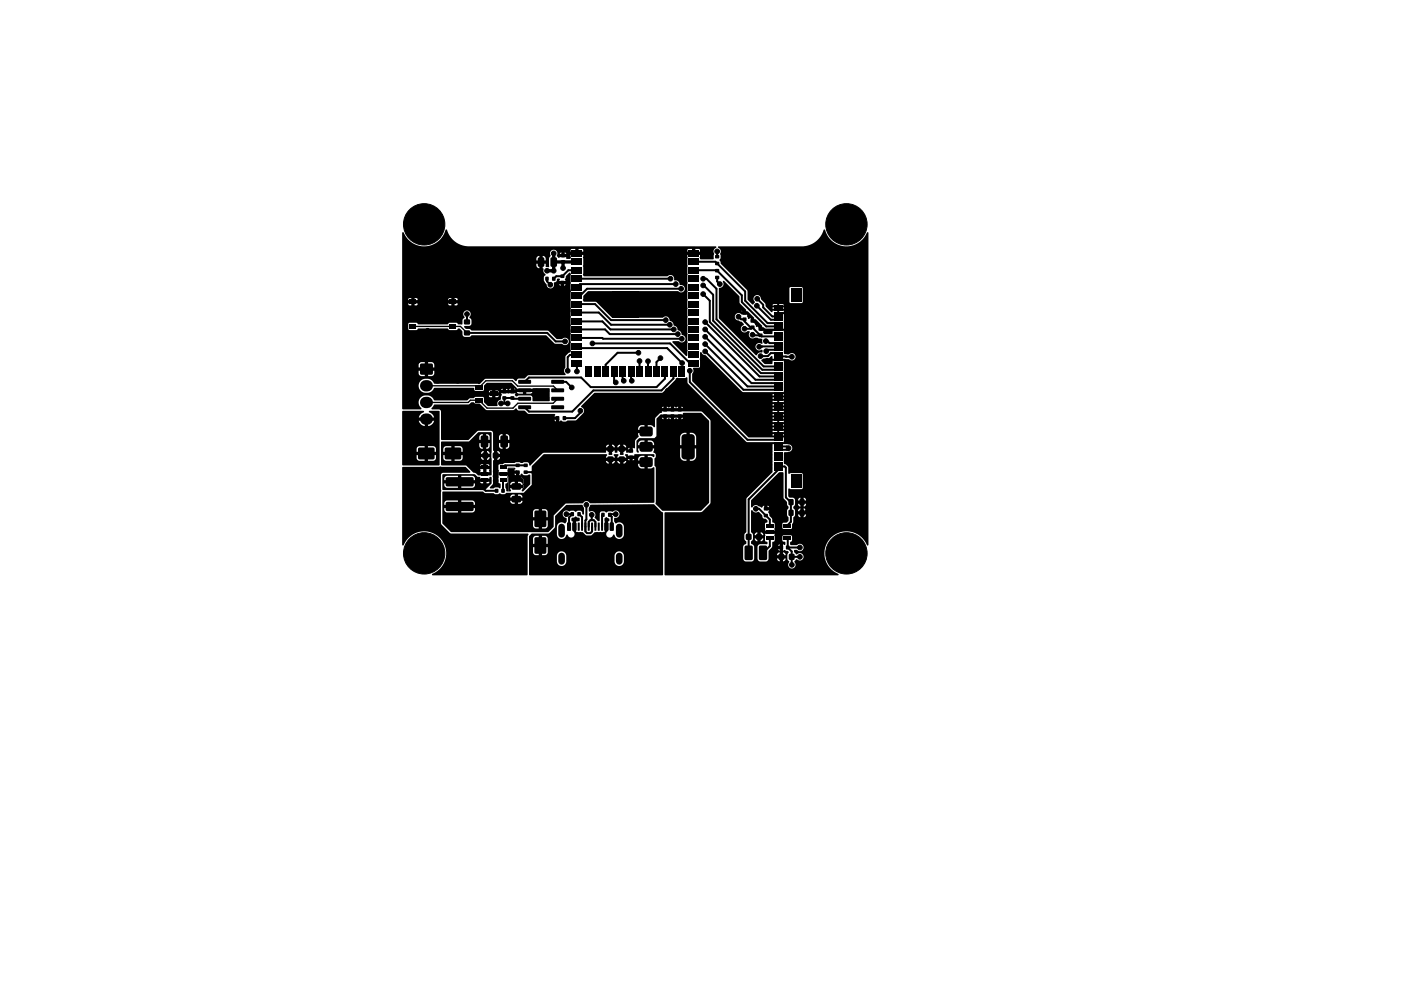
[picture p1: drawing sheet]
<svg xmlns="http://www.w3.org/2000/svg" width="210mm" height="148mm" viewBox="0 0 210 148" stroke-linecap="round" stroke-linejoin="round" font-family="sans-serif">
<g fill="#000" stroke="#000" stroke-width=".15">
<circle cx="61.1" cy="37.6" r=".35"/>
<circle cx="62.6" cy="39.1" r=".35"/>
<circle cx="63.6" cy="33.6" r="3.1"/>
<circle cx="64.1" cy="37.6" r=".35"/>
<circle cx="65.6" cy="39.1" r=".35"/>
<circle cx="67.1" cy="37.6" r=".35"/>
<circle cx="68.6" cy="39.1" r=".35"/>
<circle cx="70.1" cy="37.6" r=".35"/>
<circle cx="71.6" cy="39.1" r=".35"/>
<circle cx="73.1" cy="37.6" r=".35"/>
<circle cx="74.6" cy="39.1" r=".35"/>
<circle cx="76.1" cy="37.6" r=".35"/>
<circle cx="77.6" cy="39.1" r=".35"/>
<circle cx="79.1" cy="37.6" r=".35"/>
<circle cx="83" cy="38" r=".35"/>
<circle cx="88.1" cy="37.6" r=".35"/>
<circle cx="89.6" cy="39.1" r=".35"/>
<circle cx="91.1" cy="37.6" r=".35"/>
<circle cx="92.6" cy="39.1" r=".35"/>
<circle cx="94.1" cy="37.6" r=".35"/>
<circle cx="95.6" cy="39.1" r=".35"/>
<circle cx="97.1" cy="37.6" r=".35"/>
<circle cx="98.6" cy="39.1" r=".35"/>
<circle cx="100.1" cy="37.6" r=".35"/>
<circle cx="101.6" cy="39.1" r=".35"/>
<circle cx="106.1" cy="37.6" r=".35"/>
<circle cx="107.5" cy="37.7" r=".35"/>
<circle cx="109.1" cy="37.6" r=".35"/>
<circle cx="110.6" cy="39.1" r=".35"/>
<circle cx="112.1" cy="37.6" r=".35"/>
<circle cx="113.6" cy="39.1" r=".35"/>
<circle cx="115.1" cy="37.6" r=".35"/>
<circle cx="116.6" cy="39.1" r=".35"/>
<circle cx="118.1" cy="37.6" r=".35"/>
<circle cx="119.6" cy="39.1" r=".35"/>
<circle cx="121.1" cy="37.6" r=".35"/>
<circle cx="122.6" cy="39.1" r=".35"/>
<circle cx="124.1" cy="37.6" r=".35"/>
<circle cx="125.6" cy="39.1" r=".35"/>
<circle cx="126.9" cy="33.6" r="3.1"/>
<circle cx="127.1" cy="37.6" r=".35"/>
<circle cx="128.6" cy="39.1" r=".35"/>
<circle cx="61.1" cy="43.6" r=".35"/>
<circle cx="61.1" cy="40.6" r=".35"/>
<circle cx="61.1" cy="58.6" r=".35"/>
<circle cx="61.1" cy="52.6" r=".35"/>
<circle cx="61.1" cy="46.6" r=".35"/>
<circle cx="61.1" cy="55.6" r=".35"/>
<circle cx="62.6" cy="51.1" r=".35"/>
<circle cx="62.6" cy="54.1" r=".35"/>
<circle cx="62.6" cy="42.1" r=".35"/>
<circle cx="64.1" cy="43.6" r=".35"/>
<circle cx="64.1" cy="40.6" r=".35"/>
<circle cx="64.1" cy="49.6" r=".35"/>
<circle cx="64.1" cy="52.6" r=".35"/>
<circle cx="64.1" cy="46.6" r=".35"/>
<circle cx="65.6" cy="45.1" r=".35"/>
<circle cx="65.6" cy="51.1" r=".35"/>
<circle cx="65.6" cy="57.1" r=".35"/>
<circle cx="65.6" cy="54.1" r=".35"/>
<circle cx="65.6" cy="42.1" r=".35"/>
<circle cx="65.6" cy="48.1" r=".35"/>
<circle cx="67.1" cy="43.6" r=".35"/>
<circle cx="67.1" cy="40.6" r=".35"/>
<circle cx="67.1" cy="58.6" r=".35"/>
<circle cx="67.1" cy="52.6" r=".35"/>
<circle cx="67.1" cy="55.6" r=".35"/>
<circle cx="67.1" cy="46.6" r=".35"/>
<circle cx="68.6" cy="51.1" r=".35"/>
<circle cx="68.6" cy="42.1" r=".35"/>
<circle cx="68.6" cy="54.1" r=".35"/>
<circle cx="68.6" cy="57.1" r=".35"/>
<circle cx="70" cy="47.1" r=".35"/>
<circle cx="70.1" cy="43.6" r=".35"/>
<circle cx="70.1" cy="40.6" r=".35"/>
<circle cx="70.1" cy="58.6" r=".35"/>
<circle cx="70.1" cy="52.6" r=".35"/>
<circle cx="70.1" cy="55.6" r=".35"/>
<circle cx="71.6" cy="45.1" r=".35"/>
<circle cx="71.6" cy="51.1" r=".35"/>
<circle cx="71.6" cy="48.1" r=".35"/>
<circle cx="71.6" cy="42.1" r=".35"/>
<circle cx="71.6" cy="54.1" r=".35"/>
<circle cx="73.1" cy="43.6" r=".35"/>
<circle cx="73.1" cy="40.6" r=".35"/>
<circle cx="73.1" cy="52.6" r=".35"/>
<circle cx="73.1" cy="46.6" r=".35"/>
<circle cx="73.1" cy="55.6" r=".35"/>
<circle cx="74.6" cy="45.1" r=".35"/>
<circle cx="74.6" cy="51.1" r=".35"/>
<circle cx="74.6" cy="42.1" r=".35"/>
<circle cx="74.6" cy="54.1" r=".35"/>
<circle cx="74.6" cy="48.1" r=".35"/>
<circle cx="75.1" cy="57.9" r=".35"/>
<circle cx="76" cy="57.9" r=".35"/>
<circle cx="76.1" cy="43.6" r=".35"/>
<circle cx="76.1" cy="40.6" r=".35"/>
<circle cx="76.1" cy="52.6" r=".35"/>
<circle cx="76.1" cy="55.6" r=".35"/>
<circle cx="76.1" cy="46.6" r=".35"/>
<circle cx="77.6" cy="51.1" r=".35"/>
<circle cx="77.6" cy="45.1" r=".35"/>
<circle cx="77.6" cy="48.1" r=".35"/>
<circle cx="77.6" cy="42.1" r=".35"/>
<circle cx="77.6" cy="54.1" r=".35"/>
<circle cx="79.1" cy="43.6" r=".35"/>
<circle cx="79.1" cy="40.6" r=".35"/>
<circle cx="79.1" cy="52.6" r=".35"/>
<circle cx="79.1" cy="46.6" r=".35"/>
<circle cx="79.1" cy="55.6" r=".35"/>
<circle cx="80.4" cy="58.7" r=".35"/>
<circle cx="80.6" cy="45.1" r=".35"/>
<circle cx="80.6" cy="51.1" r=".35"/>
<circle cx="80.6" cy="42.1" r=".35"/>
<circle cx="80.6" cy="48.1" r=".35"/>
<circle cx="80.6" cy="54.1" r=".35"/>
<circle cx="81.6" cy="59.7" r=".35"/>
<circle cx="82" cy="40.6" r=".35"/>
<circle cx="82.1" cy="43.6" r=".35"/>
<circle cx="82.1" cy="52.6" r=".35"/>
<circle cx="82.1" cy="55.6" r=".35"/>
<circle cx="82.1" cy="46.6" r=".35"/>
<circle cx="82.5" cy="42.7" r=".35"/>
<circle cx="83" cy="40.6" r=".35"/>
<circle cx="83.6" cy="45.1" r=".35"/>
<circle cx="83.6" cy="48.1" r=".35"/>
<circle cx="83.6" cy="54.1" r=".35"/>
<circle cx="84.4" cy="40.2" r=".35"/>
<circle cx="84.7" cy="51.2" r=".35"/>
<circle cx="85.1" cy="43.6" r=".35"/>
<circle cx="85.1" cy="49.6" r=".35"/>
<circle cx="85.1" cy="46.6" r=".35"/>
<circle cx="85.1" cy="55.6" r=".35"/>
<circle cx="85.7" cy="58.1" r=".35"/>
<circle cx="86.5" cy="55.7" r=".35"/>
<circle cx="88.1" cy="40.6" r=".35"/>
<circle cx="88.8" cy="51.5" r=".35"/>
<circle cx="90.2" cy="44.7" r=".35"/>
<circle cx="91.1" cy="40.6" r=".35"/>
<circle cx="92.3" cy="57.3" r=".35"/>
<circle cx="92.3" cy="45" r=".3"/>
<circle cx="92.3" cy="46.4" r=".3"/>
<circle cx="93" cy="45.7" r=".3"/>
<circle cx="93" cy="47.1" r=".3"/>
<circle cx="93" cy="44.3" r=".3"/>
<circle cx="93.5" cy="57.1" r=".35"/>
<circle cx="93.7" cy="45" r=".3"/>
<circle cx="93.7" cy="46.4" r=".3"/>
<circle cx="94.1" cy="40.6" r=".35"/>
<circle cx="94.4" cy="45.7" r=".3"/>
<circle cx="94.4" cy="47.1" r=".3"/>
<circle cx="94.4" cy="44.3" r=".3"/>
<circle cx="94.7" cy="57.1" r=".35"/>
<circle cx="95.1" cy="45" r=".3"/>
<circle cx="95.1" cy="46.4" r=".3"/>
<circle cx="95.7" cy="52.9" r=".35"/>
<circle cx="95.9" cy="54.1" r=".35"/>
<circle cx="97.1" cy="40.6" r=".35"/>
<circle cx="97.1" cy="54.2" r=".35"/>
<circle cx="99" cy="53.7" r=".35"/>
<circle cx="99.8" cy="48" r=".35"/>
<circle cx="100.1" cy="40.6" r=".35"/>
<circle cx="100.1" cy="58.6" r=".35"/>
<circle cx="100.1" cy="46.6" r=".35"/>
<circle cx="100.4" cy="48.7" r=".35"/>
<circle cx="100.5" cy="41.8" r=".35"/>
<circle cx="101" cy="49.4" r=".35"/>
<circle cx="101.3" cy="42.6" r=".35"/>
<circle cx="101.6" cy="50.1" r=".35"/>
<circle cx="102.1" cy="43.3" r=".35"/>
<circle cx="102.2" cy="50.8" r=".35"/>
<circle cx="102.2" cy="54.4" r=".35"/>
<circle cx="103.4" cy="55.6" r=".35"/>
<circle cx="104.6" cy="57.1" r=".35"/>
<circle cx="105.4" cy="42.8" r=".35"/>
<circle cx="105.4" cy="41.8" r=".35"/>
<circle cx="105.4" cy="44.1" r=".35"/>
<circle cx="105.7" cy="48.3" r=".35"/>
<circle cx="105.7" cy="50.5" r=".35"/>
<circle cx="105.7" cy="49.4" r=".35"/>
<circle cx="105.7" cy="52.7" r=".35"/>
<circle cx="105.7" cy="51.6" r=".35"/>
<circle cx="106.1" cy="58.6" r=".35"/>
<circle cx="107.6" cy="57.1" r=".35"/>
<circle cx="107.9" cy="42.6" r=".35"/>
<circle cx="109.1" cy="58.6" r=".35"/>
<circle cx="109.1" cy="46.6" r=".35"/>
<circle cx="110.6" cy="46.4" r=".35"/>
<circle cx="110.7" cy="47.5" r=".35"/>
<circle cx="111.6" cy="49.3" r=".35"/>
<circle cx="112.1" cy="40.6" r=".35"/>
<circle cx="112.8" cy="50.2" r=".35"/>
<circle cx="113.5" cy="45.9" r=".35"/>
<circle cx="113.5" cy="44.8" r=".35"/>
<circle cx="113.6" cy="42.1" r=".35"/>
<circle cx="113.8" cy="52" r=".35"/>
<circle cx="114" cy="53.4" r=".35"/>
<circle cx="114.8" cy="51.2" r=".35"/>
<circle cx="114.9" cy="52.7" r=".35"/>
<circle cx="115" cy="54.1" r=".35"/>
<circle cx="115.1" cy="43.6" r=".35"/>
<circle cx="115.1" cy="40.6" r=".35"/>
<circle cx="116.6" cy="45.1" r=".35"/>
<circle cx="116.6" cy="42.1" r=".35"/>
<circle cx="118.1" cy="40.6" r=".35"/>
<circle cx="118.1" cy="58.6" r=".35"/>
<circle cx="118.1" cy="49.6" r=".35"/>
<circle cx="118.1" cy="52.6" r=".35"/>
<circle cx="118.1" cy="46.6" r=".35"/>
<circle cx="118.1" cy="55.6" r=".35"/>
<circle cx="118.7" cy="53.5" r=".35"/>
<circle cx="119.6" cy="51.1" r=".35"/>
<circle cx="119.6" cy="57.1" r=".35"/>
<circle cx="119.6" cy="54.1" r=".35"/>
<circle cx="119.6" cy="42.1" r=".35"/>
<circle cx="119.6" cy="48.1" r=".35"/>
<circle cx="121.1" cy="43.6" r=".35"/>
<circle cx="121.1" cy="40.6" r=".35"/>
<circle cx="121.1" cy="58.6" r=".35"/>
<circle cx="121.1" cy="49.6" r=".35"/>
<circle cx="121.1" cy="52.6" r=".35"/>
<circle cx="121.1" cy="46.6" r=".35"/>
<circle cx="121.1" cy="55.6" r=".35"/>
<circle cx="122.6" cy="45.1" r=".35"/>
<circle cx="122.6" cy="51.1" r=".35"/>
<circle cx="122.6" cy="57.1" r=".35"/>
<circle cx="122.6" cy="54.1" r=".35"/>
<circle cx="122.6" cy="42.1" r=".35"/>
<circle cx="122.6" cy="48.1" r=".35"/>
<circle cx="124.1" cy="43.6" r=".35"/>
<circle cx="124.1" cy="40.6" r=".35"/>
<circle cx="124.1" cy="58.6" r=".35"/>
<circle cx="124.1" cy="49.6" r=".35"/>
<circle cx="124.1" cy="52.6" r=".35"/>
<circle cx="124.1" cy="46.6" r=".35"/>
<circle cx="124.1" cy="55.6" r=".35"/>
<circle cx="125.6" cy="45.1" r=".35"/>
<circle cx="125.6" cy="51.1" r=".35"/>
<circle cx="125.6" cy="48.1" r=".35"/>
<circle cx="125.6" cy="42.1" r=".35"/>
<circle cx="125.6" cy="57.1" r=".35"/>
<circle cx="125.6" cy="54.1" r=".35"/>
<circle cx="127.1" cy="43.6" r=".35"/>
<circle cx="127.1" cy="40.6" r=".35"/>
<circle cx="127.1" cy="58.6" r=".35"/>
<circle cx="127.1" cy="49.6" r=".35"/>
<circle cx="127.1" cy="52.6" r=".35"/>
<circle cx="127.1" cy="46.6" r=".35"/>
<circle cx="127.1" cy="55.6" r=".35"/>
<circle cx="128.6" cy="45.1" r=".35"/>
<circle cx="128.6" cy="51.1" r=".35"/>
<circle cx="128.6" cy="42.1" r=".35"/>
<circle cx="128.6" cy="57.1" r=".35"/>
<circle cx="128.6" cy="48.1" r=".35"/>
<circle cx="128.6" cy="54.1" r=".35"/>
<circle cx="61.1" cy="73.6" r=".35"/>
<circle cx="61.1" cy="79.6" r=".35"/>
<circle cx="61.1" cy="70.6" r=".35"/>
<circle cx="61.1" cy="76.6" r=".35"/>
<circle cx="62.6" cy="72.1" r=".35"/>
<circle cx="62.6" cy="75.1" r=".35"/>
<circle cx="62.6" cy="78.1" r=".35"/>
<circle cx="64.1" cy="73.6" r=".35"/>
<circle cx="64.1" cy="70.6" r=".35"/>
<circle cx="64.1" cy="76.6" r=".35"/>
<circle cx="67.1" cy="64.6" r=".35"/>
<circle cx="67.1" cy="61.6" r=".35"/>
<circle cx="68.6" cy="63.1" r=".35"/>
<circle cx="70.1" cy="64.6" r=".35"/>
<circle cx="70.1" cy="61.6" r=".35"/>
<circle cx="71.6" cy="63.1" r=".35"/>
<circle cx="74.3" cy="70.7" r=".35"/>
<circle cx="74.3" cy="72.1" r=".35"/>
<circle cx="74.6" cy="63.1" r=".35"/>
<circle cx="75.1" cy="60.5" r=".35"/>
<circle cx="75.6" cy="68.9" r=".35"/>
<circle cx="76.1" cy="60.5" r=".35"/>
<circle cx="76.6" cy="71" r=".35"/>
<circle cx="77.1" cy="66.8" r=".35"/>
<circle cx="77.1" cy="65.7" r=".35"/>
<circle cx="77.6" cy="63.1" r=".35"/>
<circle cx="77.7" cy="71.7" r=".35"/>
<circle cx="79" cy="72.3" r=".35"/>
<circle cx="79.1" cy="64.6" r=".35"/>
<circle cx="80.6" cy="66.1" r=".35"/>
<circle cx="80.6" cy="63.1" r=".35"/>
<circle cx="82.1" cy="64.6" r=".35"/>
<circle cx="83.6" cy="66.1" r=".35"/>
<circle cx="84.9" cy="77.1" r=".35"/>
<circle cx="85.1" cy="64.6" r=".35"/>
<circle cx="86.3" cy="66.1" r=".35"/>
<circle cx="87" cy="61.6" r=".35"/>
<circle cx="87.9" cy="75.7" r=".35"/>
<circle cx="88.7" cy="77.2" r=".35"/>
<circle cx="89.6" cy="60.1" r=".35"/>
<circle cx="89.6" cy="66.1" r=".35"/>
<circle cx="89.6" cy="63.1" r=".35"/>
<circle cx="89.7" cy="71.7" r=".35"/>
<circle cx="89.7" cy="74.7" r=".35"/>
<circle cx="89.7" cy="68.7" r=".35"/>
<circle cx="90.4" cy="73.2" r=".35"/>
<circle cx="90.4" cy="70.2" r=".35"/>
<circle cx="91.1" cy="64.6" r=".35"/>
<circle cx="91.1" cy="61.6" r=".35"/>
<circle cx="91.2" cy="71.7" r=".35"/>
<circle cx="91.2" cy="74.7" r=".35"/>
<circle cx="91.5" cy="66" r=".35"/>
<circle cx="91.9" cy="70.2" r=".35"/>
<circle cx="91.9" cy="73.2" r=".35"/>
<circle cx="92.3" cy="77.1" r=".35"/>
<circle cx="92.6" cy="60.1" r=".35"/>
<circle cx="92.6" cy="63.1" r=".35"/>
<circle cx="92.7" cy="71.7" r=".35"/>
<circle cx="92.7" cy="74.7" r=".35"/>
<circle cx="93.2" cy="66" r=".35"/>
<circle cx="93.4" cy="73.2" r=".35"/>
<circle cx="93.4" cy="70.2" r=".35"/>
<circle cx="94.1" cy="64.6" r=".35"/>
<circle cx="94.1" cy="61.6" r=".35"/>
<circle cx="94.2" cy="74.7" r=".35"/>
<circle cx="94.2" cy="71.7" r=".35"/>
<circle cx="94.6" cy="66.2" r=".35"/>
<circle cx="94.9" cy="73.2" r=".35"/>
<circle cx="94.9" cy="70.2" r=".35"/>
<circle cx="95.6" cy="60.1" r=".35"/>
<circle cx="95.6" cy="63.1" r=".35"/>
<circle cx="95.7" cy="74.7" r=".35"/>
<circle cx="95.7" cy="71.7" r=".35"/>
<circle cx="96.4" cy="73.2" r=".35"/>
<circle cx="97.1" cy="61.6" r=".35"/>
<circle cx="97.2" cy="71.7" r=".35"/>
<circle cx="97.2" cy="74.7" r=".35"/>
<circle cx="98.6" cy="60.1" r=".35"/>
<circle cx="99.2" cy="63.6" r=".35"/>
<circle cx="99.2" cy="65.1" r=".35"/>
<circle cx="99.2" cy="71.1" r=".35"/>
<circle cx="99.2" cy="72.6" r=".35"/>
<circle cx="99.2" cy="69.6" r=".35"/>
<circle cx="99.2" cy="75.6" r=".35"/>
<circle cx="99.2" cy="74.1" r=".35"/>
<circle cx="99.2" cy="68.1" r=".35"/>
<circle cx="99.2" cy="66.6" r=".35"/>
<circle cx="99.7" cy="60.4" r=".35"/>
<circle cx="100.1" cy="79.6" r=".35"/>
<circle cx="100.7" cy="63.6" r=".35"/>
<circle cx="100.7" cy="65.1" r=".35"/>
<circle cx="100.7" cy="71.1" r=".35"/>
<circle cx="100.7" cy="72.6" r=".35"/>
<circle cx="100.7" cy="69.6" r=".35"/>
<circle cx="100.7" cy="75.6" r=".35"/>
<circle cx="100.7" cy="74.1" r=".35"/>
<circle cx="100.7" cy="68.1" r=".35"/>
<circle cx="100.7" cy="66.6" r=".35"/>
<circle cx="100.8" cy="60.4" r=".35"/>
<circle cx="101.6" cy="78.1" r=".35"/>
<circle cx="101.9" cy="60.4" r=".35"/>
<circle cx="102.2" cy="63.6" r=".35"/>
<circle cx="102.2" cy="71.1" r=".35"/>
<circle cx="102.2" cy="69.6" r=".35"/>
<circle cx="102.2" cy="72.6" r=".35"/>
<circle cx="102.2" cy="74.1" r=".35"/>
<circle cx="102.2" cy="75.6" r=".35"/>
<circle cx="103.1" cy="79.6" r=".35"/>
<circle cx="103.7" cy="63.6" r=".35"/>
<circle cx="103.7" cy="71.1" r=".35"/>
<circle cx="103.7" cy="72.6" r=".35"/>
<circle cx="103.7" cy="69.6" r=".35"/>
<circle cx="103.7" cy="75.6" r=".35"/>
<circle cx="103.7" cy="74.1" r=".35"/>
<circle cx="104.6" cy="78.1" r=".35"/>
<circle cx="105.2" cy="63.6" r=".35"/>
<circle cx="105.2" cy="65.1" r=".35"/>
<circle cx="105.2" cy="71.1" r=".35"/>
<circle cx="105.2" cy="72.6" r=".35"/>
<circle cx="105.2" cy="69.6" r=".35"/>
<circle cx="105.2" cy="75.6" r=".35"/>
<circle cx="105.2" cy="74.1" r=".35"/>
<circle cx="105.2" cy="66.6" r=".35"/>
<circle cx="105.2" cy="68.1" r=".35"/>
<circle cx="106.1" cy="79.6" r=".35"/>
<circle cx="106.1" cy="76.6" r=".35"/>
<circle cx="107.6" cy="60.1" r=".35"/>
<circle cx="107.6" cy="66.1" r=".35"/>
<circle cx="107.6" cy="75.1" r=".35"/>
<circle cx="107.6" cy="72.1" r=".35"/>
<circle cx="107.6" cy="69.1" r=".35"/>
<circle cx="107.6" cy="78.1" r=".35"/>
<circle cx="109.1" cy="73.6" r=".35"/>
<circle cx="109.1" cy="79.6" r=".35"/>
<circle cx="109.1" cy="67.6" r=".35"/>
<circle cx="109.1" cy="70.6" r=".35"/>
<circle cx="109.1" cy="76.6" r=".35"/>
<circle cx="109.1" cy="61.6" r=".35"/>
<circle cx="110.6" cy="60.1" r=".35"/>
<circle cx="110.6" cy="72.1" r=".35"/>
<circle cx="110.6" cy="75.1" r=".35"/>
<circle cx="110.6" cy="69.1" r=".35"/>
<circle cx="110.6" cy="78.1" r=".35"/>
<circle cx="110.6" cy="63.1" r=".35"/>
<circle cx="112.1" cy="64.6" r=".35"/>
<circle cx="112.1" cy="73.6" r=".35"/>
<circle cx="112.1" cy="70.6" r=".35"/>
<circle cx="112.1" cy="61.6" r=".35"/>
<circle cx="113.3" cy="76.3" r=".35"/>
<circle cx="113.6" cy="60.1" r=".35"/>
<circle cx="113.6" cy="78.1" r=".35"/>
<circle cx="113.6" cy="63.1" r=".35"/>
<circle cx="115.1" cy="64.6" r=".35"/>
<circle cx="115.1" cy="73.6" r=".35"/>
<circle cx="115.1" cy="67.6" r=".35"/>
<circle cx="115.1" cy="70.6" r=".35"/>
<circle cx="115.1" cy="61.6" r=".35"/>
<circle cx="116.6" cy="75.1" r=".35"/>
<circle cx="116.6" cy="78.1" r=".35"/>
<circle cx="118.1" cy="64.6" r=".35"/>
<circle cx="118.1" cy="61.6" r=".35"/>
<circle cx="118.2" cy="67.2" r=".35"/>
<circle cx="119.6" cy="60.1" r=".35"/>
<circle cx="119.6" cy="66.1" r=".35"/>
<circle cx="119.6" cy="69.1" r=".35"/>
<circle cx="119.6" cy="78.1" r=".35"/>
<circle cx="119.6" cy="63.1" r=".35"/>
<circle cx="121.1" cy="64.6" r=".35"/>
<circle cx="121.1" cy="73.6" r=".35"/>
<circle cx="121.1" cy="79.6" r=".35"/>
<circle cx="121.1" cy="67.6" r=".35"/>
<circle cx="121.1" cy="70.6" r=".35"/>
<circle cx="121.1" cy="76.6" r=".35"/>
<circle cx="121.1" cy="61.6" r=".35"/>
<circle cx="122.6" cy="60.1" r=".35"/>
<circle cx="122.6" cy="66.1" r=".35"/>
<circle cx="122.6" cy="72.1" r=".35"/>
<circle cx="122.6" cy="75.1" r=".35"/>
<circle cx="122.6" cy="69.1" r=".35"/>
<circle cx="122.6" cy="78.1" r=".35"/>
<circle cx="122.6" cy="63.1" r=".35"/>
<circle cx="124.1" cy="64.6" r=".35"/>
<circle cx="124.1" cy="73.6" r=".35"/>
<circle cx="124.1" cy="67.6" r=".35"/>
<circle cx="124.1" cy="79.6" r=".35"/>
<circle cx="124.1" cy="70.6" r=".35"/>
<circle cx="124.1" cy="76.6" r=".35"/>
<circle cx="124.1" cy="61.6" r=".35"/>
<circle cx="125.6" cy="60.1" r=".35"/>
<circle cx="125.6" cy="66.1" r=".35"/>
<circle cx="125.6" cy="75.1" r=".35"/>
<circle cx="125.6" cy="72.1" r=".35"/>
<circle cx="125.6" cy="69.1" r=".35"/>
<circle cx="125.6" cy="78.1" r=".35"/>
<circle cx="125.6" cy="63.1" r=".35"/>
<circle cx="127.1" cy="64.6" r=".35"/>
<circle cx="127.1" cy="73.6" r=".35"/>
<circle cx="127.1" cy="67.6" r=".35"/>
<circle cx="127.1" cy="70.6" r=".35"/>
<circle cx="127.1" cy="76.6" r=".35"/>
<circle cx="127.1" cy="61.6" r=".35"/>
<circle cx="128.6" cy="60.1" r=".35"/>
<circle cx="128.6" cy="66.1" r=".35"/>
<circle cx="128.6" cy="75.1" r=".35"/>
<circle cx="128.6" cy="72.1" r=".35"/>
<circle cx="128.6" cy="69.1" r=".35"/>
<circle cx="128.6" cy="78.1" r=".35"/>
<circle cx="128.6" cy="63.1" r=".35"/>
<circle cx="63.6" cy="83" r="3.1"/>
<circle cx="67.1" cy="85.6" r=".35"/>
<circle cx="68.6" cy="81.1" r=".35"/>
<circle cx="68.6" cy="84.1" r=".35"/>
<circle cx="70.1" cy="82.6" r=".35"/>
<circle cx="70.1" cy="85.6" r=".35"/>
<circle cx="71.6" cy="81.1" r=".35"/>
<circle cx="71.6" cy="84.1" r=".35"/>
<circle cx="73.1" cy="82.6" r=".35"/>
<circle cx="73.1" cy="85.6" r=".35"/>
<circle cx="74.6" cy="81.1" r=".35"/>
<circle cx="74.6" cy="84.1" r=".35"/>
<circle cx="76.1" cy="85.6" r=".35"/>
<circle cx="76.1" cy="82.6" r=".35"/>
<circle cx="77.6" cy="81.1" r=".35"/>
<circle cx="77.6" cy="84.1" r=".35"/>
<circle cx="100.1" cy="82.6" r=".35"/>
<circle cx="100.1" cy="85.6" r=".35"/>
<circle cx="101.6" cy="81.1" r=".35"/>
<circle cx="101.6" cy="84.1" r=".35"/>
<circle cx="103.1" cy="82.6" r=".35"/>
<circle cx="103.1" cy="85.6" r=".35"/>
<circle cx="104.6" cy="81.1" r=".35"/>
<circle cx="104.6" cy="84.1" r=".35"/>
<circle cx="106.1" cy="85.6" r=".35"/>
<circle cx="106.1" cy="82.6" r=".35"/>
<circle cx="107.6" cy="81.1" r=".35"/>
<circle cx="107.6" cy="84.1" r=".35"/>
<circle cx="109.1" cy="85.6" r=".35"/>
<circle cx="109.1" cy="82.6" r=".35"/>
<circle cx="110.6" cy="81.1" r=".35"/>
<circle cx="110.6" cy="84.1" r=".35"/>
<circle cx="112.1" cy="85.6" r=".35"/>
<circle cx="115.1" cy="85.6" r=".35"/>
<circle cx="116" cy="83.5" r=".35"/>
<circle cx="116.6" cy="81.1" r=".35"/>
<circle cx="117.1" cy="84.8" r=".35"/>
<circle cx="118.1" cy="85.6" r=".35"/>
<circle cx="118.7" cy="84.7" r=".35"/>
<circle cx="119.9" cy="83.5" r=".35"/>
<circle cx="119.9" cy="82.1" r=".35"/>
<circle cx="121.1" cy="85.6" r=".35"/>
<circle cx="121.1" cy="82.6" r=".35"/>
<circle cx="122.6" cy="81.1" r=".35"/>
<circle cx="122.6" cy="84.1" r=".35"/>
<circle cx="124.1" cy="85.6" r=".35"/>
<circle cx="126.9" cy="83" r="3.1"/>
</g>
<g fill="#000">
<path d="M60.3 34.8l.2 .1a3.3 3.3 0 0 0 3.3 2 3.3 3.3 0 0 0 3-2.5h.2a3.4 3.4 0 0 0 3.3 2.5h37l.1 .1-.1 .2a.56 .56 0 0 0-.2 .8l-.1 .8-.1 .1h-1.9l-.1-.3v-.4h-1.9l.1 14.4-.1 .8h-.2l-2-2.1 .1-.1h.8a.59 .59 0 0 0 1-.1 .59 .59 0 0 0-.5-.9 .69 .69 0 0 0-.6-.7v-.1a.64 .64 0 0 0-.6-.6v-.1a.77 .77 0 0 0-.6-.7 .59 .59 0 0 0-.4-.5 .59 .59 0 0 0-.7 .1h-7.5l-2.5-2.3-1.8-.1-.1-.2v-.6l.8-.7h13.4a.58 .58 0 0 0 1-.3 .58 .58 0 0 0-.7-.7 .64 .64 0 0 0-.7-.6l-.2-.1a.6 .6 0 0 0-.3-.7 .6 .6 0 0 0-.7 .1h-12.5l-.1-.2v-3h-1.9l.1 .5-.2 .1h-.5v-.2h-1l-.2 .1-.2-.3 .1-.3h1.3l-.2-.3v.3h-.6v-.3l-.2 .3h-.3l-.1-.3-.2-.3h2.2v.2h1.9v-.2h15.6v.2h1.9v-.3l-.7-.1v.4h-.5v-.4h-.5l-.2 .2h-15.6l-.1-.2h-.6v.4h-.5v-.4h-.5l-.2 .2h-2.2a.6 .6 0 0 0-.7 .2 .6 .6 0 0 0-.1 .7l-.2 .3v1.1a.16 .16 0 0 1 0 .2 .16 .16 0 0 1-.2 0h-.3v-.4h-.4l.1 1.2 .3 .4-.3 .3v.6l.4 .5a.57 .57 0 0 0 .6 .6 .57 .57 0 0 0 .6-.6h.7l.3 .3h.5l.2-.3h-.3v.3h-.4v-.3h-1l-.1-.2 .2-.1a.37 .37 0 0 0 .3-.4l.1-.1h.3l-.1 .3h1l-.1-.2 .2-.5 .4-.5 .2 .1 .1 11.6-.1 .2-.3 .1-.4 .5-.1 1.7a.65 .65 0 0 0 .1 1l-.1 .2h-5.5l-.6 .4-.9 .1-.4 .4-.5-.4h-4l-1 .8-6.6-.1-.7-.6a1.14 1.14 0 0 0-1.3 .1 1.14 1.14 0 0 0-.3 1.3v.1a1.04 1.04 0 0 0 .8 .5h.5l.4-.2h8.7l4.2 .1 .3 .2h1.7l.3-.2h-.9v.2h-.5v-.2h-3.7l-.1-.2h-.3v.2h-.5v-.2h-.4l-.1 .1h-8.7l.6-.5h5.7l.4 .4h1.1l.1-.1h4.8l-.2-.3-.1 .3h-.4v-.3l-.3 .2h-.2l-.3-.2v.3h-.4v-.3l-.3 .3h-2.6l.1-.7 .4-.4h3.6l.9 .9 4.8-.1 .1 .1v1.7l-.1 .2h-2.4l-.1-.1v-.6l-.2-.2h-1.9a.26 .26 0 0 1-.4 .1 .26 .26 0 0 1 0-.3v-.1h-2.2l.1 .2-.1 .3v.4a.68 .68 0 0 0-.5 .8l-.1 .2h-1.4l-.5-.6-.1-.7-.1-.1h-1.2l-.2 .2h-.6l-.4 .3h-4.8l-.7-.6h8.8l.2 .2h1.1l.1-.3h-.4v.3h-.5v-.3l-9.4 .1a1.12 1.12 0 0 0-1.3 .2 1.12 1.12 0 0 0-.2 1.3l.3 .3-.1 .2-2.8-.1v-6.6h2.4v.4h.6l.2 .1-.1 .4h-.7l.1 .4 .1 .3 .2 .1h.6v-.5l.4-.1 .1 .6h.5l.4-.2v-.6h-.7v-.4l.7-.1v-.4l-.2-.4h-.7v.5l-.4 .1-.1-.6h-.6l-.2 .1-.2 .3h-2.4v-6.1h.9v.7l.2 .2h1l.3-.2h4.4l.3 .2h1l.3-.2h.2l.4 .4 .1 .7 .3 .1h.7l.3-.2h11.1l1.4 1.2 1 .1a.58 .58 0 0 0 .9 0 .58 .58 0 0 0 0-.8 .58 .58 0 0 0-.9 0h-.8l-1.3-1.2h-11.4l-.3-.3h-.6l-.2-.3 .1-.1h.7l.2-.2 .1-.8-.3-.3a.57 .57 0 0 0 0-.9 .57 .57 0 0 0-.9 .1 .57 .57 0 0 0 .1 .8l-.3 .3-.1 .8-.5-.1-.3-.2h-1l-.3 .2h-4.4l-.3-.2h-1l-.2 .2h-.9v-3h.9l.2 .2h1l.2-.2h4.6l.2 .2h1l.2-.2v-.1h-.5v.3h-.4v-.3h-.5v.1h-4.6v-.1h-.5v.3h-.4v-.3h-.5v.1h-.9v-.7h.9v.1h1.4v-.1h4.6v.1h1.4v-.2l-.2-.1h-.3v.3h-.4v-.3h-.4l-.1 .2h-4.6l-.2-.2h-.3v.3h-.4v-.3h-.4l-.1 .2h-.9v-5.1h20.1l.1 .3 .3 .1v-.6h-.4v.2h-20.1v-1h20.1v.2h1.4v-.2a.44 .44 0 0 0-.4-.4v.6h-.6v-.6l-.3 .1-.1 .3h-20.1zM80.7 38.6h.6l.3 .1v1.1l-.2 .2h-.6l-.2-.1zM82.6 38.6h.6l.3 .1v1.1l-.2 .2h-.6l-.2-.1zM84.1 39h.6v.5h-.6zM84.1 38.1h.6v.5h-.6zM85.7 38.8h1.5v.9h-1.5zM85.7 37.5h1.5v.9h-1.5zM103.2 37.5h1.5v.9h-1.5zM103.2 38.8h1.5v.9h-1.5zM107.2 38.3h.6v.4h-.6zM107.2 39.3h.6v.4h-.6zM65.1 60.7h5.1l.4-.4h.4l.2 .2 .7 .1 1.1 .9h3.9l.5-.3 .3 .4h.9l.6 .5h3.9l.1 .1-.1 .2 .4 .1 .1 .2h.2v.5l.3-.2 .3 .2h.4l.3-.1 1.2-.1 1-.9a.56 .56 0 0 0 .1-.9h12v-.2h.6v.2h.5v-.2h.6v.2h1.3l-.3-.2v.2h-.4v-.2l-.3 .1-.3-.1h-.6l-.2 .1-.3-.1h-.6l-.2 .2h-11.8l-.3-.3 2-2h10.1l2-1.9 .2-.3h1.3l.2-.1 .1 .1 .1 .8 8.7 8.7 5.7 .1v-.7h-5.2l-.4-.3h5.6v-.2h-.7v.2h-.3v-.2h-.7v.2h-3.9l-.5-.5h6.1v-.2h-.7v.2h-.3v-.2h-.7v.2h-4.4l-.5-.5h6.6v-.2h-.7v.2h-.3v-.2h-.7v.2h-4.9l-.5-.5h7.1v-.2h-.7v.2h-.3v-.2h-.7v.2h-5.4l-.5-.5h7.6v-.2h-.7v.2h-.3v-.2h-.7v.2h-5.9l-.5-.5h8.1v-.2h-.7v.2h-.3v-.2h-.7v.2h-6.4l-.5-.5h8.6v-.2h-.7v.2h-.3v-.2h-.7v.2h-6.9l-.5-.5h9.1v-.2h-.7v.2h-.3v-.2h-.7v.2h-7.4l-.5-.5h9.6v-.2h-.7v.2h-.3v-.2h-.7v.2h-7.9l-.5-.5h10.1v-.2h-.7v.2h-.3v-.2h-.7v.2h-8.4l-.5-.5h10.6v-.2h-.7v.2h-.3v-.2h-.7v.2h-8.9l-.5-.5h11.1v-.2h-.7v.2h-.3v-.2h-.7v.2h-9.4l-.5-.5h11.6v-.2h-.7v.2h-.3v-.2h-.7v.2h-9.9l-2.1-2.1v-1.2a.72 .72 0 0 0 .1-.8l.9-.1 .1-.1v-2.1l.2-.1 .3 .3 .4 .2 5.5 5.5h6.2v-4.7h-1.7v.4l-.1 .1h-1l-.6-.6 .3-.2 .8-.1 .5-.3 .1 .1v.3l2.4 .1a.57 .57 0 0 0 .9 0 .57 .57 0 0 0-.1-.8 .57 .57 0 0 0-.8 0h-.6l-.1-.1v-3.4h-1.7v.4l-.1 .1h-1.1l-.2-.3 .1-.2-.5-.1v-.2l-.2-.1v-.4l-.3 .2h-.2l-.1-.4 .1-.2-.5-.1v-.2l-.2-.1-.1-.4-.2 .2h-.2l-.1-.4 .1-.2h-.9a.58 .58 0 0 0-1 .1 .58 .58 0 0 0 .6 .8l.5 .2 .2 .4a.58 .58 0 0 0-.4 .9 .58 .58 0 0 0 1 .1h.3v.2a.58 .58 0 0 0 0 .7 .58 .58 0 0 0 .8 0l1.1 .3v.6l-.1 .1a.58 .58 0 0 0-.8 .1 .58 .58 0 0 0 0 .8 .58 .58 0 0 0 .8-.1l.1 .3-.1 .2a.65 .65 0 0 0-.8 .4h-.1l-5.5-5.5v-1.1h3.6v-.3l-.3 .3h-3.3v-3.5a.7 .7 0 0 0 .5-.9l.1-.2h.2l2.2 2.3 .1 1.1 .9 .9v.3h.3l.9 .9 .1 .3h.2l.9 .9v.3l.6 .2h2.7v-2.2h-.7l-.3-.3h1v-.2h-.7v.2h-.3v-.2h-.7l-.1 .2-.6-.5h2.4v-.2h-.7v.2h-.3v-.2h-.7v.2h-.7l-.3-.4v-.1h2.7l-.1-.1-.6-.1v.2h-.3v-.2h-.5l-.2 .2h-1l-.1-.3-.6-.6a.59 .59 0 0 0-.8-.6 .59 .59 0 0 0-.1 1l-.4 .4-.7-.7v-1.3l-.4-.5h6.6l.1 2.2 1.8 .1 .1-.2v-2.1l-.2-.2h-1.6l-.2 .2h-6.6l-3.7-3.6-.2-.6 .2-.3v-.6a.67 .67 0 0 0-.3-.9l-.1-.2 .1-.1h12.4a3.7 3.7 0 0 0 3.5-2.5h.1a3.3 3.3 0 0 0 3 2.5 3.3 3.3 0 0 0 3.3-2.1l.2 .1-.1 46.9h-.1l-.3-.5a3.3 3.3 0 0 0-5.4-.4 3.3 3.3 0 0 0 1.4 5.2l-.1 .2h-25.9l-.1-.2v-4.1h11.8v1.8l.1 .3 .3 .1h.9l.3-.2 .1-2h.4l.1 1.8 .1 .3 .2 .1h.9l.3-.1 .1-.3h1.3l.3 .4h.7l.2-.2 .1-.3h-.4v.5h-.5v-.5l-1.7 .1v-.6l1.7 .1v-.5h.5v.5h.4a.4 .4 0 0 0-.4-.5h-.6l-.3 .4h-1.3v-.6l.2-.2h1.2l.3 .2v-.2h-1.5l.3-.3 .1-.3h1.1v-.2l-.3 .2h-.8v-.5l.3-.2v-.6h1.2v.6l.4 .3v.3l-.3-.1v1l.2-.1 .6 .2-.2 .4v.7l.3 .4a.58 .58 0 0 0 0 .9 .58 .58 0 0 0 .8 0 .58 .58 0 0 0 0-.9l.3-.3a.6 .6 0 0 0 .8 0 .6 .6 0 0 0 .1-.7 .57 .57 0 0 0-.8-.1h-.2l-.3-.3v-.3h.4a.58 .58 0 0 0 .9 0 .58 .58 0 0 0 0-.8 .58 .58 0 0 0-.9 0h-.9l-.1-.4 .3-.3v-.5l-.1-.2h-1.1l-.2 .2h-1.2v-.5h-1.4v1l.3 .3v.3h-1.1l-.2 .1-.2 .3h-.4l-.2-.3-.3-.2v-.3l.3-.4h.2l.2 .3 .2 .1h.6l.3-.3v-.2h-.4v.5h-.5v-.5l-.6 .1v-.6l1.5 .1a.41 .41 0 0 0-.4-.5v.5h-.5v-.5l-.2 .1-.2 .3h-.2l-.3-.4v-3.2l.2-.1 .4 .4 .5-.1 .6 .5a.46 .46 0 0 0 .5 .5l.2 .4-.3 .3v1.1h1.4v-1.1l-.3-.2-.1-.5-.4-.5-.2-.5 .2-.3h-.4l-.1-.2-.2-.1-.1-.2h.8l-.2-.2v.2h-.6v-.2l-.3 .3-.4-.2a.66 .66 0 0 0-1 .2l-.2-.1v-1l4.3-4.2h.4l.1 .1 .1 3.9a.8 .8 0 0 1 .5 .9l.2 .3-.2 .6v.6l.2 .4v.5l-.3 .3h-.6v.7l.2 .2h1l.2-.1v-.6l.2-.3v-.7l.3-.4h.4l.1 .2 .3 .2h.6l.2-.4-.3-.1v.5h-.5v-.5l-.8 .1v-.6l.8 .1v-.5h.5v.5h.3v-.3l-.3-.2h-.6l-.3 .4h-.4l-.3-.4 .3-.6h.4l.1 .2 .3 .2h.6l.2-.4h-.3v.4h-.5v-.4h-.8v-.6h.8v-.4h.5v.4h.3v-.2l-.3-.2h-.6l-.3 .4h-.4l-.2-.3-.7-.1-.1-.2v-1.1l.3 .1h1.7l.1-.2v-2.1l-.2-.2-1.9 .1-.1-1-.6-.5v-1.6l.1-.1h.4a.62 .62 0 0 0 .8-.6 .62 .62 0 0 0-.8-.6h-2.2v4.2l-3.9 3.9v5l-.3 .5v.7l.3 .3v.3l-.4 .2-.1 .3h-11.8v-5.1l5.5-.1 1.4-1.4v-12.2l-.1-.3-1.3-1.2h-5.9v.2l-.3 .1-.7 .7v1.3h-.2l-.4-.2-.5-.1v.9l-.3 .1v.2l-1.1 .1v.5l-.5 .6v1.1l-.4-.1v.4l-.2 .1-.1 .3h-.5l-.2-.1 .1-.2h-.5l.1 .5-.1 .1h-.5l.1-.6h-.5l.1 .2-.2 .1-.3-.1 .1-.2h-.5l.1 .5-.1 .1h-.5l.1-.6h-.5l.1 .2-.2 .1h-9.2l-.2 .1-1.8 1.8h-.1l-.1-.4-.3-.1-.7 .1-.5-.1-.7 .1h-1.4l-.4 .2h-.5l-.1 .2v1h.1l-.1 .1v.3l.1 .1h-.1v1l.3 .3v.5l-.1 .1-.3-.1h-.4l-.3 .1h-.5l.5-.7v-3.5h.8l.3-.4h-.4v.4h-.6v-1h1l-.2-.3-.2-.1v.4h-.6v-.4h-.1v-.2h20.5v-.3l-.3 .3h-20.2v-.5h.9l.1 .3 .3 .1h.8l.3-.2h17.6l-.1-.3-.3-.1-.1 .4h-.4v-.4a.42 .42 0 0 0-.5 .4h-.3a.41 .41 0 0 0-.5-.4v.4h-.4v-.4l-.3 .1-.2 .3h-14.5l.1-.7h-.6v.9h-.5v-.9h-.5v.5h-.9v-1.4h.9v.5h1.6l-.1-.7-.3-.2h-.2v.9h-.5v-.9a.45 .45 0 0 0-.5 .4h-.9v-.6l-.2-.3h-1.9l-.3 .1-1.3 1.3h-4l-.1-.1v-1.6h29.6v.1h.9v-.7l-.7 .1-.2 .5h-29.6v-1.3h17l.2 .2v-.2h-17.2v-1.3l-.1-.2-1.3-.2z"/>
<path d="M61.4 48.6h1v.7h-1zM61.4 44.9h1v.7h-1zM63 54.6h1.8v1.5h-1.8zM67.4 48.6h1v.7h-1zM67.4 44.9h1v.7h-1zM69.6 47.9h.8v.7h-.8zM69.6 49.6h.8v.7h-.8zM71.3 57.8h1v.6h-1zM73.5 58.8h1v.6h-1zM75.3 59.4h.6v.5h-.6zM75.3 58.5h.6v.5h-.6zM76.5 59.4h.6v.5h-.6z"/>
<path d="M76.5 58.5h.6v.5h-.6zM77.7 57h1.8l.1 .5-.1 .1-1.7-.1-.1-.1zM77.7 58.3l1.8-.1 .1 .5-.1 .1h-1.7l-.1-.1zM77.7 59.5h1.8l.1 .5-.1 .1h-1.7l-.1-.1zM81.8 41.5h.4v.6h-.4zM82.7 59.5h1.8l.1 .5-.2 .1h-1.7l-.1-.1zM82.7 58.3l1.8-.1 .1 .5-.2 .1h-1.7l-.1-.1zM82.7 57h1.8l.1 .5-.2 .1-1.7-.1-.1-.1zM82.8 41.5h.4v.6h-.4zM84 42.1h.6v.5h-.6zM84 41.2h.6v.5h-.6zM85.7 52.8h1.5v.9h-1.5z"/>
<path d="M85.7 51.5h1.5v.9h-1.5zM85.7 50.2h1.5v.9h-1.5zM85.7 49h1.5v.9h-1.5zM85.7 47.7h1.5v.9h-1.5zM85.7 46.4h1.5v.9h-1.5zM85.7 45.2h1.5v.9h-1.5zM85.7 43.9h1.5v.9h-1.5zM85.7 42.6h1.5v.9h-1.5zM85.7 41.3h1.5v.9h-1.5zM85.7 40.1h1.5v.9h-1.5zM85.7 54h1.5v.9h-1.5zM87.8 55h.9v1.5h-.9z"/>
<path d="M89.1 55h.9v1.5h-.9zM90.3 55h.9v1.5h-.9zM91.6 55h.9v1.5h-.9zM91.8 43.8h3.9v3.9h-3.9zM92.9 55h.9v1.5h-.9zM94.1 55h.9v1.5h-.9zM95.4 55h.9v1.5h-.9zM96.7 55h.9v1.5h-.9zM98 55h.9v1.5h-.9zM99.2 55h.9v1.5h-.9zM100.5 55h.9v1.5h-.9zM101.8 55h.9v1.5h-.9z"/>
<path d="M103.2 40.1h1.5v.9h-1.5zM103.2 41.3h1.5v.9h-1.5zM103.2 42.6h1.5v.9h-1.5zM103.2 43.9h1.5v.9h-1.5zM103.2 45.2h1.5v.9h-1.5zM103.2 46.4h1.5v.9h-1.5zM103.2 47.7h1.5v.9h-1.5zM103.2 49h1.5v.9h-1.5zM103.2 50.2h1.5v.9h-1.5zM103.2 51.5h1.5v.9h-1.5zM103.2 52.8h1.5v.9h-1.5zM103.2 54h1.5v.9h-1.5z"/>
<path d="M107.2 40.4h.6v.4h-.6zM107.2 41.4h.6v.4h-.6zM111.3 47.6h.6v.5h-.6zM111.3 46.7h.6v.5h-.6zM112.5 48.8h.6v.5h-.6zM112.5 47.9h.6v.5h-.6zM113.7 50h.6v.5h-.6zM113.7 49.1h.6v.5h-.6zM116 59.8h1.3v.3h-1.3zM116 59.3h1.3v.3h-1.3zM116 58.8h1.3v.3h-1.3zM116 58.3h1.3v.3h-1.3z"/>
<path d="M116 57.8h1.3v.3h-1.3zM116 57.3h1.3v.3h-1.3zM116 56.8h1.3v.3h-1.3zM116 56.3h1.3v.3h-1.3zM116 55.8h1.3v.3h-1.3zM116 55.3h1.3v.3h-1.3zM116 54.8h1.3v.3h-1.3zM116 54.3h1.3v.3h-1.3zM116 53.8h1.3v.3h-1.3zM116 53.3h1.3v.3h-1.3zM116 52.8h1.3v.3h-1.3zM116 52.3h1.3v.3h-1.3z"/>
<path d="M116 51.8h1.3v.3h-1.3zM116 51.3h1.3v.3h-1.3zM116 50.8h1.3v.3h-1.3zM116 50.3h1.3v.3h-1.3zM116 49.8h1.3v.3h-1.3zM116 49.3h1.3v.3h-1.3zM116 48.8h1.3v.3h-1.3zM116 48.3h1.3v.3h-1.3zM116 47.8h1.3v.3h-1.3zM116 47.3h1.3v.3h-1.3zM116 46.8h1.3v.3h-1.3zM116 46.3h1.3v.3h-1.3z"/>
<path d="M116 45.8h1.3v.3h-1.3zM118.5 43.3h1.6v2h-1.6zM60.3 61.7l3.2-.1 .1 .1a1.4 1.4 0 0 0-.8 .9h.7v.5h-.7l.3 .6 .6 .2v-.6h.5v.6l.5-.2 .4-.6h-.8v-.5h.8a1.47 1.47 0 0 0-.8-.9l.1-.1h1.4l.1 .1v8l-.1 .1-5.5-.1v-1h2.1l.2 .3 .2 .1h2.2l.2-.1 .1-.3v-.4h-1.2v.8h-.4v-.8h-1.3v.4h-2.1v-1.4h2.1v.4h2.9v-.6l-.3-.2h-.9v.8h-.4v-.8h-.9l-.2 .1-.2 .3h-2.1zM62.7 67.2h2.4v1.6h-2.4zM60.3 70.1l5.7-.2 3.7 .1 .8 .7-.1 .2h-4l-.3 .2v7.4l1.4 1.4 11.7 .2-.1 .4-.1 5.8h-14.1l-.1-.2a3.3 3.3 0 0 0 1.1-5.5 3.3 3.3 0 0 0-5.5 1.2l-.1-.1zM66.9 75.3h3.9l.2 .2v1l-.3 .2-3.7-.1-.2-.2zM66.9 71.6h3.9l.2 .2v1l-.3 .2-3.7-.1-.2-.2zM66.7 67.2h2.4v1.6h-2.4zM66.3 71.1h4.8l.5 .4h.4v.2h1.4a.17 .17 0 0 1 .1-.2 .17 .17 0 0 1 .2 .1v.9l-1.1 1.1-6.2-.1-.1-.1v-.6h.3l.1 .2 .3 .1h3.8l.4-.2v-.4h-2.1v.6h-.4v-.6h-2.1v.3h-.3v-.5h5.7l.2 .2h1l.2-.2h-.5v.2h-.5v-.2h-6.1v-.6h.3v.3h4.6v-.4l-.4-.2h-1.7v.6h-.4v-.6h-1.7l-.3 .1-.1 .2h-.3zM71.3 59.7h1v.6h-1zM72.1 65.4l.8-.1 .3 .2v1.4l-.2 .2h-.7l-.2-.2zM72.4 67.9h.7v.8h-.7z"/>
<path d="M72.2 69.8h1v.6h-1zM72.2 70.8h1v.5h-1zM72.2 71.7h1v.6h-1zM66.1 66.3l4.2-.1 .7-.7h.8v.5h1.6v-.7l-.4-.2h-.1v.9h-.5v-.9a.45 .45 0 0 0-.6 .4h-.8l.8-.7h1.8l.1 .1v6.3l-2.1 .1-.3-.4h-.3l-.5-.5h1.5v.4h1.4v-.5h-.5v.5h-.5v-.5l-1.9 .1-.6-.6 3.5 .1-.2-.3h-.3v.3h-.5v-.3h-.3l-.1 .2h-5.8l-.1-.1v-1h.3l.2 .3 .2 .1h2.2a.45 .45 0 0 0 .3-.5h2.8l.3 .4h.6a.41 .41 0 0 0 .4-.4h-.4v.4h-.5v-.4h-3.2v-.3h-1.2v.8h-.4v-.8h-1.3v.4h-.3v-.7h7.3a.41 .41 0 0 0-.4-.4v.4h-.5v-.4l-.2 .1-.2 .3h-6v-.7h.3v.4h2.9v-.6l-.3-.2h2.8l.3 .4h.8a.45 .45 0 0 0 .5-.4v-.5h-.5v.9h-.5v-.9h-.6v.5h-3.7v.8h-.4v-.8h-.9l-.2 .1-.2 .3h-.3zM73.9 67.9h.8v.8h-.8zM74.2 73.3h.5v.6h-.5zM75.1 65.4l.8-.1 .2 .2v1.4l-.1 .2h-.8l-.2-.2zM75.2 73.3h.4v.6h-.4zM74.9 71.7h1v.6h-1zM74.9 70.8h1v.5h-1zM74.9 69.8h1v.6h-1zM76.1 71.3l.1 .2v2.1l.1 .1h-.4l-.1-.6v-.5l.3-.3z"/>
<path d="M76.7 74.4h1.3l.1 .2v.6l-.2 .2-1.1-.1-.1-.2zM76.7 72.5h1.3l.1 .2v.6l-.2 .2-1.1-.1-.1-.2zM74.7 70.9l1.4-.1v-.4l.1-.1h.8l.1 .1v.2h.4l.1 .2 .2 .1v.4h.3v.2l.4 .5v.5h-.1l-.3-.2h-.4v.4h.7l.1 .4-2 .1 .1 .4-.3 .1-.1-1.1 .9 .1v-.4h-.4l-.2 .3h-.3v-1.1l-.1-.2h-1.3l-.1-.3h2.4l.3 .3v-.3h-2.7zM76.1 70.2l1-.1 .2 .2-.2 .2-.1-.2h-.8l-.1 .4zM77.7 60.8h1.8l.1 .5-.1 .1h-1.7l-.1-.2zM77.3 69.5h.6v.5h-.6zM77.3 70.6h.6v.4h-.6zM77.9 71.2l.3-.2 .3 .3 .9-.1 .1 .1v1.3l-1.1 1.1a.15 .15 0 0 1-.2-.1 .15 .15 0 0 1 .1-.2v-.2l.2-.1v-.3l-.2-.1v-.2h.2v-.6l-.4-.4v-.2zM78.5 70.6h.6v.4h-.6zM78.5 69.5h.6v.5h-.6zM80.2 76.6h1.6v2.4h-1.6zM82.7 60.8h1.8l.1 .5-.2 .1h-1.7l-.1-.2z"/>
<path d="M83.3 62.4h.5v.6h-.5zM84.4 62.4h.4v.6h-.4zM84.7 76.8h.2h.1v.5a.29 .29 0 0 1-.4 0 .29 .29 0 0 1 .1-.5zM85 78.4h.4h.2v1l-.1 .2-.5-.1zM85.8 78.4h.4h.2v1l-.1 .2-.5-.1zM85.5 76.8h.5v.6h-.5zM86.6 78.4h.3l-.1 1.2-.2-.1zM86.6 76.8h.4v.6h-.4zM87.1 78.4h.3l-.1 1.2-.2-.1zM87.6 78.4h.3l-.1 1.2-.2-.1zM88.1 78.4h.3l-.1 1.2-.2-.1zM88.6 78.4h.3l-.1 1.2-.2-.1z"/>
<path d="M89.1 78.4h.3l-.1 1.2-.2-.1zM89.6 78.4h.3l-.1 1.2-.2-.1zM90.1 78.4h.3l-.1 1.2-.2-.1zM90.6 78.4h.4h.2v1l-.1 .2-.5-.1zM90.1 76.9h.5v.6h-.5zM66.3 73.8l6.1-.1 .4 .3h1.1l.3 .1h.5a.34 .34 0 0 1 .5 0h.4l.3-.2h2.6l1.2-1.2v-2.7l.2-.3h15.8l.2 .5 .7 .1v-.7h-.9v.1h-15.8l.6-.6h10.3l.2 .3 .2 .1h.7l.3-.4h.3l.3 .4h.7l.2-.1 .2-.3h-.5v.4h-.5l.1-.4h-1.3v.4h-.5l.1-.4h-10.8l.3-.3h13.3l.3 .3h.5l.2-.2h.6v.1h.9v-.7l-.7 .1-.2 .5-.9-.1v.3h-.4v-.3h-13.6l.7-.7h9.4l.1 .1-.2 .4h1.4l-.2-.3 .1-.2 .6 .1-.2 .4h1.4l-.2-.3 .1-.2h.3v.2h1v-.1l.1-.1 2.9 .1-.1 .3-.4-.1-.5-.1v2l.5-.1 .3-.2 .2 .2-.1 5.2-9.5 .1-.1-.1a.62 .62 0 0 0-1.1 .1h-2.5l-1.8 1.8v1.7l-.8 .8h-14.5l-1-.9h13.2l.1 .2 .3 .1 1.4 .1 .3-.2 .1-.2v-.9h-.8v1.3h-.6v-1.3h-.8v.9h-13.2l-.4-.4v-2h.3l.1 .2 .3 .1 12.9-.1v.9h2.2v-.9l-.1-.2-.3-.1h-.4v1.2h-.6v-1.2h-.6l-.2 .3h-8.9l.2-.2v-.3h-2.1v.6h-.4v-.6h-2.1v.3h-.3v-1.1h.3v.3h4.6v-.3l-.2-.2h5.5l.1 .2 .2 .1 .9 .1a.49 .49 0 0 0 .6-.5h-.6v.5h-.6v-.5l-6.1 .1-.2-.2h-1.7v.7h-.4v-.7h-1.7l-.3 .2-.1 .2h-.3v-.9l12 .1-.1-.3-.3-.2h-.2v.5h-.6v-.5l-.4 .1-.2 .3h-10.2zM91.1 68.5h.8v.8h-.8zM91.1 66.9h.8v.8h-.8zM91.4 78.4h.5h.1v1l-.1 .2-.5-.1zM91.2 76.9h.4v.6h-.4zM92 76.9l.2-.1a.35 .35 0 0 1 .4 .4 .35 .35 0 0 1-.6 .1zM92.8 68.5h.8v.8h-.8z"/>
<path d="M92.8 66.9h.8v.8h-.8zM94.3 68.3h.6v.5h-.6zM94.3 67.4h.6v.5h-.6zM95.9 64.1l.3-.1h1.5l.1 .3v1l-.3 .2-1.5-.1-.2-.3zM95.9 66.4l.3-.1h1.5l.1 .3v1l-.3 .2-1.5-.1-.2-.3zM95.9 68.7l.3-.1h1.5l.1 .3v1l-.3 .2-1.5-.1-.2-.3zM79.3 80.4l.4-.4h2.5l.2-.1 .8-.8v-1.7l1.7-1.7h2.3l.3 .5v.8v.2l-.2-.1v-.3l-.2-.2h-.5l-.3 .2-.3-.2-.8 .1a.56 .56 0 0 0-.8 .2 .56 .56 0 0 0 .5 .8v.5l-.2 .3a.72 .72 0 0 0-1.2 .5v1.2a.73 .73 0 0 0 .7 .6 .73 .73 0 0 0 .7-.6h.2a.55 .55 0 0 0 .9 .3 .55 .55 0 0 0-.2-.9v-1.4l-.1-.1v-.3l.6-.4 .6 .4v.3l-.5 .1v1.6h1l.6 .5h.6l.6-.5h1.5l-.1-2 .3-.3 .4 .3v.3l-.2 .1v1.4a.55 .55 0 0 0 0 .9 .55 .55 0 0 0 .9-.3h.1a.72 .72 0 0 0 .7 .6 .72 .72 0 0 0 .7-.6v-1.4a.77 .77 0 0 0-1.2-.3l-.2-.4v-.4a.58 .58 0 0 0 .7-.8 .58 .58 0 0 0-1-.2h-.6l-.3 .2-.3-.2h-.6l-.1 .2-.1 1.2h-.2l-.5-.4a.61 .61 0 0 0 .1-.8 .61 .61 0 0 0-.8-.2l-.1-.1v-.4l.2-.5 9.5-.1 1.4 1.3v9.3l-20 .1-.1-.1v-2h4.2v.2a.7 .7 0 0 0 .8 .5 .7 .7 0 0 0 .6-.7h7.2v.2a.7 .7 0 0 0 .8 .5 .7 .7 0 0 0 .6-.7v-1a.7 .7 0 0 0-.7-.5 .7 .7 0 0 0-.7 .6v.9h-7.2v-.9a.7 .7 0 0 0-.7-.6 .7 .7 0 0 0-.7 .6v.9h-4.2v-1.3h.6l.1 .2 .3 .2 1.4-.1 .3-.1 .1-.2v-.9h-.8v1.3h-.6v-1.3h-.8v.9h-.6v-2.2h.6v.9h2.2v-.9l-.2-.3h-.6v1.2h-.6v-1.2h-.6l-.2 .3h-.6zM99.4 62.2h.6v.4h-.6zM99.4 61.2h.6v.5h-.6zM100.5 62.2h.6v.4h-.6zM100.5 61.2h.6v.5h-.6zM101.6 62.2h.6v.4h-.6z"/>
<path d="M101.6 61.2h.6v.5h-.6zM102.3 65.2l.2-.1h1.1l.5 .3v3l-.2 .4-1.4 .1-.3-.3-.1-3zM98.4 62.7h.8l.2 .2h.6l.2-.2 .3 .2h.6l.2-.2 .3 .2h.5l.3-.2h-.3v.2h-.4v-.2h-.6v.2h-.6v-.2h-.5v.2h-.6v-.2h-.9l.6-.6h3.3v-.1l.1-.1h2.5l1.3 1.2v12.2l-1.2 1.3h-5.8l-1.1-1.1 .1-5.3-.2-.4v-1.1l.2-.2h3.7a.71 .71 0 0 0 .6 .6h.8a.76 .76 0 0 0 1-.6v-1.2h-1v1.8h-.5v-1.8h-.9v1.2h-3.7l-.1-.5a.19 .19 0 0 1-.2-.1 .19 .19 0 0 1 0-.2l.1-.4h-2.4l.1 .5-.2 .1-.2-.3v-1h.3v.1h2.4a.59 .59 0 0 0-.6-.7h-.4v.7h-.5v-.7l-.7 .1-.2 .5h-.3v-.5l.5-.4h2.2l.2-.2h3.7v1.2h2.4v-1.2a.71 .71 0 0 0-.7-.6h-.3v1.8h-.5v-1.8a.77 .77 0 0 0-.9 .6h-3.7l.1-.1zM114.5 77.1h.6v.4h-.6zM114.5 76.1h.6v.4h-.6zM114.9 78.6h1v.5h-1zM116 70.3h1.3v.3h-1.3zM116 69.8h1.3v.3h-1.3zM116 69.3h1.3v.3h-1.3zM116 68.8h1.3v.3h-1.3zM116 68.3h1.3v.3h-1.3zM116 67.8h1.3v.3h-1.3z"/>
<path d="M116 67.3h1.3v.3h-1.3zM116 66.8h1.3v.3h-1.3zM116 66.3h1.3v.3h-1.3zM116 65.8h1.3v.3h-1.3zM116 65.3h1.3v.3h-1.3zM116 64.8h1.3v.3h-1.3zM116 64.3h1.3v.3h-1.3zM116 63.8h1.3v.3h-1.3zM116 63.3h1.3v.3h-1.3zM116 62.8h1.3v.3h-1.3zM116 62.3h1.3v.3h-1.3zM116 61.8h1.3v.3h-1.3z"/>
<path d="M116 61.3h1.3v.3h-1.3zM116 60.8h1.3v.3h-1.3zM116 60.3h1.3v.3h-1.3zM117.5 78.6h1v.5h-1zM118.2 76.5h.7v.8h-.7zM118.2 74.9h.7v.8h-.7zM119.9 76.5h.7v.8h-.7zM119.9 74.9h.7v.8h-.7zM118.5 71.2h1.6v2h-1.6zM80.2 80.6h1.6v2.4h-1.6zM111.8 80.1h.8v.8h-.8zM111.7 81.9l.9-.1 .2 .2v1.8l-.1 .2h-.9l-.2-.2z"/>
<path d="M113.4 80.1h.8v.8h-.8zM114.9 79.5h1v.6h-1zM114.9 80.5h1v.5h-1zM113.8 81.9l.9-.1 .3 .2v1.8l-.2 .2h-.8l-.2-.2zM116.9 81.8h.5v.6h-.5zM117.5 80.5h1v.5h-1zM116.7 83.1h.8v.8h-.8zM117.8 81.8h.5v.6h-.5zM118.3 83.1h.8v.8h-.8z"/>
</g>
<path d="M63.8 57.9h.2M63.8 60.4h.2M63.8 62.9h.2" fill="none" stroke="#000" stroke-width="1.7"/>
<path d="M84.2 79v1.1M92.8 79v1.1M84.2 83.4v.8M92.8 83.4v.8" fill="none" stroke="#000" stroke-width="1"/>
<g fill="none" stroke="#000" stroke-width=".3">
<path d="M104 39.3h3.2l4.5 4.4v1.4l3.4 3.4h1.5M107.5 37.7v.8M69.9 49.9h12.1l1.3 1.3h1.4M70 47.1v1.2M75.1 57.9h.9M75.5 59.6l.1 .1M75.6 57.9v.8h1.2l.2-.2h1.6M75.6 59.7v.8M75.6 59.7l3 .1M82 41.8v.4l.5 .5M83.6 57.3h1.3l.8 .8M86.5 40.5h-1.3l-.9 .9h-.9l-.4 .4"/>
<path d="M86.5 52l.2 .2h13.3l2.3 2.2M86.5 41.8h14M86.5 50.7h3.8l.1 .1h11.8M86.5 48.1l3.8 .1 1.2 1.2h9.5M86.5 46.9h3.3l1.8 1.8h8.8M86.5 53.2h-1.1l-.3 .4v2M86.5 54.5v1.2M86.5 45.6h2.7l2.4 2.4h8.2M86.5 49.4h4.2l.7 .7h10.2M86.5 49.4h.1M88.8 51.5h11.6l2.9 2.9h.6l.1 .1M92.1 55.7v1.4l.2 .2"/>
<path d="M93.3 55.7v1.2l.2 .2M94.6 55.7v1.3l.1 .1M94.6 55.7h.1M95.7 52.9h-3.1l-1.8 1.8v1M95.9 54.1v1.6M97.2 54.1l-.1 1.6M99 53.7l-.6 .6v1.4M99.7 55.7v1.1l-1.3 1.3h-9.9l-1.4-1.5h-7.8l-.7 .7M100.9 55.7v1.1l-1.8 1.8h-10.2l-3.1 3.1h-6.5l-.7-.6M101.3 42.6h-14.4l-.4 .5M102.1 43.3h-14.1l-1 1h-.5M103.4 55.6v1.7l8.6 8.7h4.6"/>
<path d="M104 40.5h3.4l3.8 3.8v1l3.7 3.7h1.7M105.4 42.8l1.5 1.4v3.9l7.4 7.3h2.3M105.4 44.1l1 1v3.2l7.7 7.7h2.5M105.4 41.8h.5l1.5 1.5v4.6l7.1 7.1h2.1M105.7 52.7l5.7 5.8h5.2M105.7 51.6l6.3 6.4h4.6M105.7 50.5l7 7h3.9M105.7 49.4l7.5 7.6h3.4M105.7 48.3l8.2 8.2h2.7M107.5 41.6v.6l.4 .4M110.6 46.4h.6l.4 .5h.3l.9 .9v.3h.1l1.1 1.1 .1 .3h2.5M110.7 47.5l.4 .4h.5v.3l.9 .9h.3"/>
<path d="M112.8 49.1l-.2 .2h-1M112.8 49.1l1.2 1.2M113.5 45.9l2 2.1h1.1M113.5 44.8l.9 .9v.4l1.4 1.4h.8M114 49.4v.1M114.8 51.2h.3l.3 .3h1.2M116.6 50.4h.1M116.6 50.4v.5M116.6 53.5h2.1M116.6 53h-1.1l-.4 .4h-1.1M116.6 52.5h-1.5l-.2 .2M116.6 50v.4h-2.4l-.2-.1-1.2-.1"/>
<path d="M116.6 52h-2.8M64.3 60l-.4 .4M72.1 72.9l.7 .7h1.6M75.1 60.5h1M75.4 72v1.7M78.8 69.8h-3.1l-.3 .3M78.8 70.8h.9l.5 .5M84.9 77.1h.9l-.5 .5v1.4M86.8 77.1l.5 .5v1.4M87 61.6v.3l-.8 .8h-1.6M87.9 75.7v2.2l-.2 .1v1.7l.3 .2h.5l.2-.2v-.7M88.2 79v-.7l.3-.3h.5l.3 .3v.7"/>
<path d="M88.7 77.2v.8M90.4 77.2l-.2 .1v1.7M91.5 66v1.3M92.3 77.1h-.7l-.2 .1 .3 .3v1.5M93.2 66v1.3M94.6 66.2v1.4M99.7 60.4v1M100.8 60.4v1M101.9 60.4v1M113.3 76.3h.5l1.6 1.6v.9M116.6 67h1.3l.3 .2-.3 .3h-1.3M116.6 69.5v.5h1l.2 .1v4.5l.8 .7v2.9l-.6 .6"/>
<path d="M116.6 70.5l-4.4 4.4v8M115.4 80.7v1.2l-1 1M118 80.8h.1v1.3M118.1 82.1l.6 .6v2M118.1 82.1h1.8M118.7 84.7h.1M118.7 83.5h1.2"/>
</g>
<path d="M83 38v2.6h-1M84.4 39.3v.9M86.4 39.3h-3.4M86.5 39.3l-.2 .1" fill="none" stroke="#000" stroke-width=".5"/>
<path d="M61.9 49h7.1l1 .9M63.9 57.9h7.7l.2 .2 1-1h4l.8 .8h5.4l.6 .6M83.6 59.8l-.7 .7h-5.3l-.7 .7h-3.9l-1.2-1.2h-1.3l-.3 .4h-6.3" fill="none" stroke="#000" stroke-width=".2"/>
</svg>
